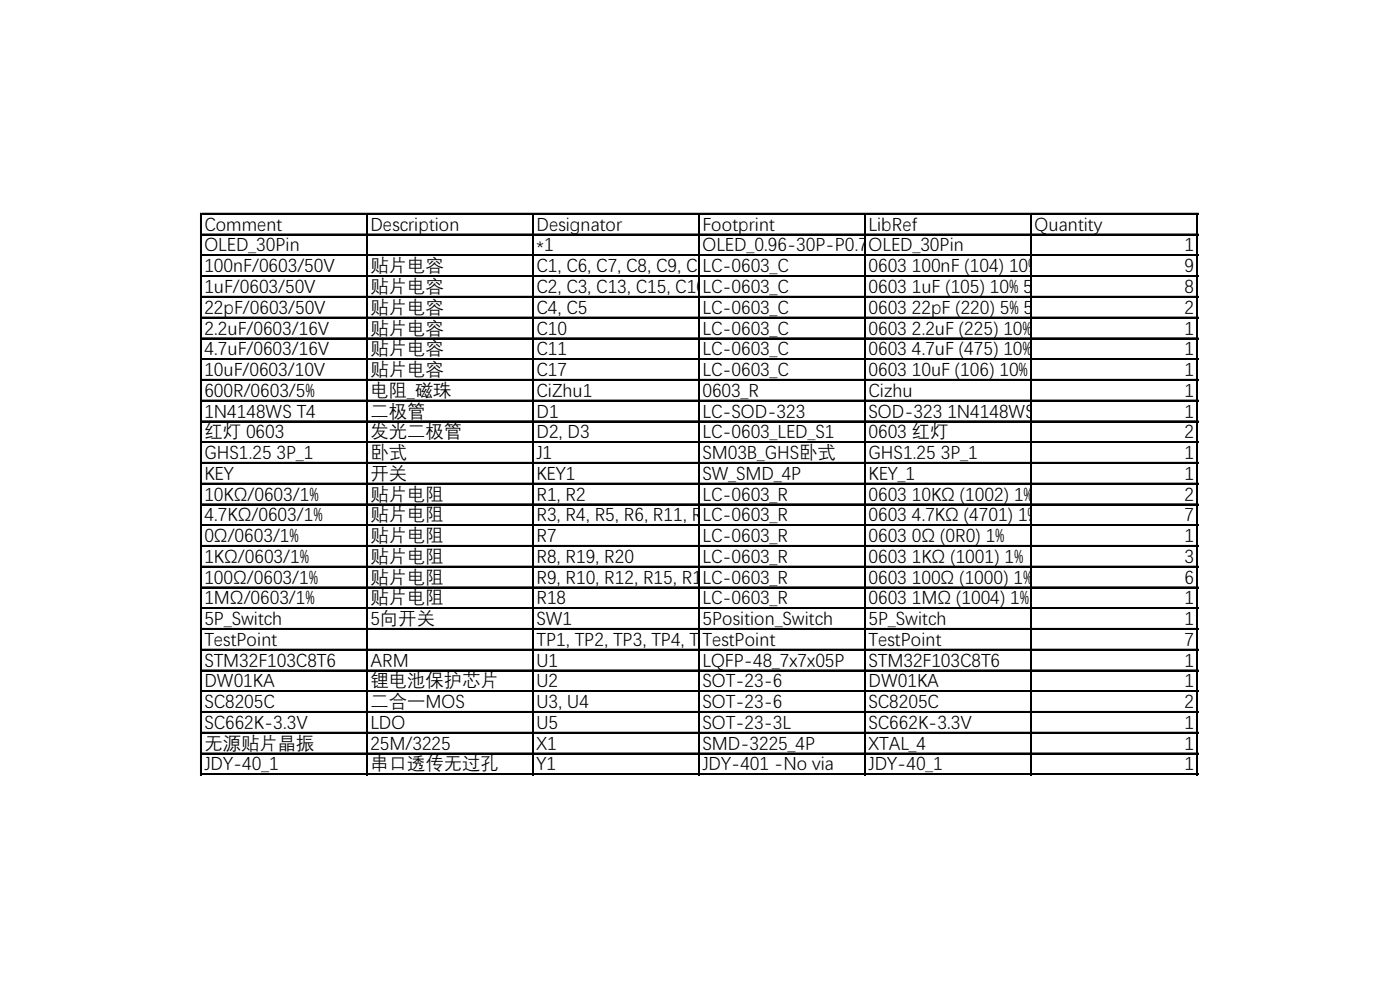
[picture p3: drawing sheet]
<svg xmlns="http://www.w3.org/2000/svg" width="297mm" height="210mm" viewBox="0 0 297 210" stroke-linecap="round" stroke-linejoin="round" font-family="sans-serif">
<defs><g id="words">
<g font-size="3.9">
<text x="43.4" y="48.7">Comment</text>
<text x="43.4" y="53.1">OLED_30Pin</text>
<text x="78.6" y="48.7">Description</text>
<text x="113.8" y="48.7">Designator</text>
<text x="113.8" y="53.1">*1</text>
<text x="149" y="48.7">Footprint</text>
<text x="149" y="53.1">OLED_0.96-30P-P0.70-12864</text>
<text x="184.3" y="48.7">LibRef</text>
<text x="184.3" y="53.1">OLED_30Pin</text>
<text x="219.5" y="48.7">Quantity</text>
<text x="251.3" y="53.1">1</text>
<text x="43.4" y="57.5">100nF/0603/50V</text>
<text x="78.6" y="57.5">贴片电容</text>
<text x="113.8" y="57.5">C1, C6, C7, C8, C9, C12, C14, C20, C21</text>
<text x="149" y="57.5">LC-0603_C</text>
<text x="184.3" y="57.5">0603 100nF (104) 10% 50V</text>
<text x="251.3" y="57.5">9</text>
<text x="43.4" y="61.9">1uF/0603/50V</text>
<text x="78.6" y="61.9">贴片电容</text>
<text x="113.8" y="61.9">C2, C3, C13, C15, C16, C18, C19, C22</text>
<text x="149" y="61.9">LC-0603_C</text>
<text x="184.3" y="61.9">0603 1uF (105) 10% 50V</text>
<text x="251.3" y="61.9">8</text>
<text x="43.4" y="66.4">22pF/0603/50V</text>
<text x="43.4" y="70.8">2.2uF/0603/16V</text>
<text x="78.6" y="66.4">贴片电容</text>
<text x="78.6" y="70.8">贴片电容</text>
<text x="113.8" y="66.4">C4, C5</text>
<text x="113.8" y="70.8">C10</text>
<text x="149" y="66.4">LC-0603_C</text>
<text x="149" y="70.8">LC-0603_C</text>
<text x="184.3" y="66.4">0603 22pF (220) 5% 50V</text>
<text x="184.3" y="70.8">0603 2.2uF (225) 10% 16V</text>
<text x="251.3" y="66.4">2</text>
<text x="251.3" y="70.8">1</text>
<text x="43.4" y="75.2">4.7uF/0603/16V</text>
<text x="78.6" y="75.2">贴片电容</text>
<text x="113.8" y="75.2">C11</text>
<text x="149" y="75.2">LC-0603_C</text>
<text x="184.3" y="75.2">0603 4.7uF (475) 10% 16V</text>
<text x="251.3" y="75.2">1</text>
<text x="43.4" y="79.6">10uF/0603/10V</text>
<text x="43.4" y="84">600R/0603/5%</text>
<text x="78.6" y="79.6">贴片电容</text>
<text x="78.6" y="84">电阻_磁珠</text>
<text x="113.8" y="79.6">C17</text>
<text x="113.8" y="84">CiZhu1</text>
<text x="149" y="79.6">LC-0603_C</text>
<text x="149" y="84">0603_R</text>
<text x="184.3" y="79.6">0603 10uF (106) 10% 10V</text>
<text x="184.3" y="84">Cizhu</text>
<text x="251.3" y="79.6">1</text>
<text x="251.3" y="84">1</text>
<text x="43.4" y="88.4">1N4148WS T4</text>
<text x="78.6" y="88.4">二极管</text>
<text x="113.8" y="88.4">D1</text>
<text x="149" y="88.4">LC-SOD-323</text>
<text x="184.3" y="88.4">SOD-323 1N4148WS T4</text>
<text x="251.3" y="88.4">1</text>
<text x="43.4" y="92.8">红灯 0603</text>
<text x="78.6" y="92.8">发光二极管</text>
<text x="113.8" y="92.8">D2, D3</text>
<text x="149" y="92.8">LC-0603_LED_S1</text>
<text x="184.3" y="92.8">0603 红灯</text>
<text x="251.3" y="92.8">2</text>
<text x="43.4" y="97.2">GHS1.25 3P_1</text>
<text x="43.4" y="101.6">KEY</text>
<text x="78.6" y="97.2">卧式</text>
<text x="78.6" y="101.6">开关</text>
<text x="113.8" y="97.2">J1</text>
<text x="113.8" y="101.6">KEY1</text>
<text x="149" y="97.2">SM03B_GHS卧式</text>
<text x="149" y="101.6">SW_SMD_4P</text>
<text x="184.3" y="97.2">GHS1.25 3P_1</text>
<text x="184.3" y="101.6">KEY_1</text>
<text x="251.3" y="97.2">1</text>
<text x="251.3" y="101.6">1</text>
<text x="43.4" y="106">10KΩ/0603/1%</text>
<text x="78.6" y="106">贴片电阻</text>
<text x="113.8" y="106">R1, R2</text>
<text x="149" y="106">LC-0603_R</text>
<text x="184.3" y="106">0603 10KΩ (1002) 1%</text>
<text x="251.3" y="106">2</text>
<text x="43.4" y="110.4">4.7KΩ/0603/1%</text>
<text x="78.6" y="110.4">贴片电阻</text>
<text x="113.8" y="110.4">R3, R4, R5, R6, R11, R13, R14</text>
<text x="149" y="110.4">LC-0603_R</text>
<text x="184.3" y="110.4">0603 4.7KΩ (4701) 1%</text>
<text x="251.3" y="110.4">7</text>
<text x="43.4" y="114.8">0Ω/0603/1%</text>
<text x="43.4" y="119.2">1KΩ/0603/1%</text>
<text x="78.6" y="114.8">贴片电阻</text>
<text x="78.6" y="119.2">贴片电阻</text>
<text x="113.8" y="114.8">R7</text>
<text x="113.8" y="119.2">R8, R19, R20</text>
<text x="149" y="114.8">LC-0603_R</text>
<text x="149" y="119.2">LC-0603_R</text>
<text x="184.3" y="114.8">0603 0Ω (0R0) 1%</text>
<text x="184.3" y="119.2">0603 1KΩ (1001) 1%</text>
<text x="251.3" y="114.8">1</text>
<text x="251.3" y="119.2">3</text>
<text x="43.4" y="123.6">100Ω/0603/1%</text>
<text x="78.6" y="123.6">贴片电阻</text>
<text x="113.8" y="123.6">R9, R10, R12, R15, R16, R17</text>
<text x="149" y="123.6">LC-0603_R</text>
<text x="184.3" y="123.6">0603 100Ω (1000) 1%</text>
<text x="251.3" y="123.6">6</text>
<text x="43.4" y="128">1MΩ/0603/1%</text>
<text x="78.6" y="128">贴片电阻</text>
<text x="113.8" y="128">R18</text>
<text x="149" y="128">LC-0603_R</text>
<text x="184.3" y="128">0603 1MΩ (1004) 1%</text>
<text x="251.3" y="128">1</text>
<text x="43.4" y="132.4">5P_Switch</text>
<text x="43.4" y="136.8">TestPoint</text>
<text x="78.6" y="132.4">5向开关</text>
<text x="113.8" y="132.4">SW1</text>
<text x="113.8" y="136.8">TP1, TP2, TP3, TP4, TP5, TP6, TP7</text>
<text x="149" y="132.4">5Position_Switch</text>
<text x="149" y="136.8">TestPoint</text>
<text x="184.3" y="132.4">5P_Switch</text>
<text x="184.3" y="136.8">TestPoint</text>
<text x="251.3" y="132.4">1</text>
<text x="251.3" y="136.8">7</text>
<text x="43.4" y="141.2">STM32F103C8T6</text>
<text x="78.6" y="141.2">ARM</text>
<text x="113.8" y="141.2">U1</text>
<text x="149" y="141.2">LQFP-48_7x7x05P</text>
<text x="184.3" y="141.2">STM32F103C8T6</text>
<text x="251.3" y="141.2">1</text>
<text x="43.4" y="145.6">DW01KA</text>
<text x="78.6" y="145.6">锂电池保护芯片</text>
<text x="113.8" y="145.6">U2</text>
<text x="149" y="145.6">SOT-23-6</text>
<text x="184.3" y="145.6">DW01KA</text>
<text x="251.3" y="145.6">1</text>
<text x="43.4" y="150">SC8205C</text>
<text x="43.4" y="154.4">SC662K-3.3V</text>
<text x="78.6" y="150">二合一MOS</text>
<text x="78.6" y="154.4">LDO</text>
<text x="113.8" y="150">U3, U4</text>
<text x="113.8" y="154.4">U5</text>
<text x="149" y="150">SOT-23-6</text>
<text x="149" y="154.4">SOT-23-3L</text>
<text x="184.3" y="150">SC8205C</text>
<text x="184.3" y="154.4">SC662K-3.3V</text>
<text x="251.3" y="150">2</text>
<text x="251.3" y="154.4">1</text>
<text x="43.4" y="158.8">无源贴片晶振</text>
<text x="78.6" y="158.8">25M/3225</text>
<text x="113.8" y="158.8">X1</text>
<text x="149" y="158.8">SMD-3225_4P</text>
<text x="184.3" y="158.8">XTAL_4</text>
<text x="251.3" y="158.8">1</text>
<text x="43.4" y="163.2">JDY-40_1</text>
<text x="78.6" y="163.2">串口透传无过孔</text>
<text x="113.8" y="163.2">Y1</text>
<text x="149" y="163.2">JDY-401 -No via</text>
<text x="184.3" y="163.2">JDY-40_1</text>
<text x="251.3" y="163.2">1</text>
</g>
</g></defs>
<g fill="none" stroke="#000" stroke-width=".21">
<path d="M42.5 45.2v119.2M42.9 45.2h211.3M42.9 49.6h211.3M42.9 54h211.3M42.9 58.4h211.3M77.8 45.6v118.8M113 45.6v118.8M148.2 45.6v118.8M183.4 45.6v118.8M218.7 45.6v118.8M253.9 45.6v118.8M42.9 62.9h211.3"/>
<path d="M42.9 67.3h211.3M42.9 71.7h211.3M42.9 76.1h211.3M42.9 80.5h211.3M42.9 84.9h211.3M42.9 89.3h211.3M42.9 93.7h211.3M42.9 98.1h211.3M42.9 102.5h211.3M42.9 106.9h211.3M42.9 111.3h211.3M42.9 115.7h211.3"/>
<path d="M42.9 120.1h211.3M42.9 124.5h211.3M42.9 128.9h211.3M42.9 133.3h211.3M42.9 137.7h211.3M42.9 142.1h211.3M42.9 146.5h211.3M42.9 150.9h211.3M42.9 155.3h211.3M42.9 159.7h211.3M42.9 164.1h211.3"/>
</g>
<g fill="none" stroke="#000" stroke-width=".34">
<path d="M42.7 45.2v119.3M42.8 45.4h211.4M42.8 49.8h211.4M42.8 54.2h211.4M42.8 58.6h211.4M77.9 45.6v118.9M113.1 45.6v118.9M148.4 45.6v118.9M183.6 45.6v118.9M218.8 45.6v118.9M254 45.6v118.9M42.8 63h211.4"/>
<path d="M42.8 67.4h211.4M42.8 71.8h211.4M42.8 76.2h211.4M42.8 80.6h211.4M42.8 85h211.4M42.8 89.4h211.4M42.8 93.8h211.4M42.8 98.2h211.4M42.8 102.6h211.4M42.8 107h211.4M42.8 111.4h211.4M42.8 115.8h211.4"/>
<path d="M42.8 120.3h211.4M42.8 124.7h211.4M42.8 129.1h211.4M42.8 133.5h211.4M42.8 137.9h211.4M42.8 142.3h211.4M42.8 146.7h211.4M42.8 151.1h211.4M42.8 155.5h211.4M42.8 159.9h211.4M42.8 164.3h211.4"/>
</g>
<use href="#words"/>
</svg>
